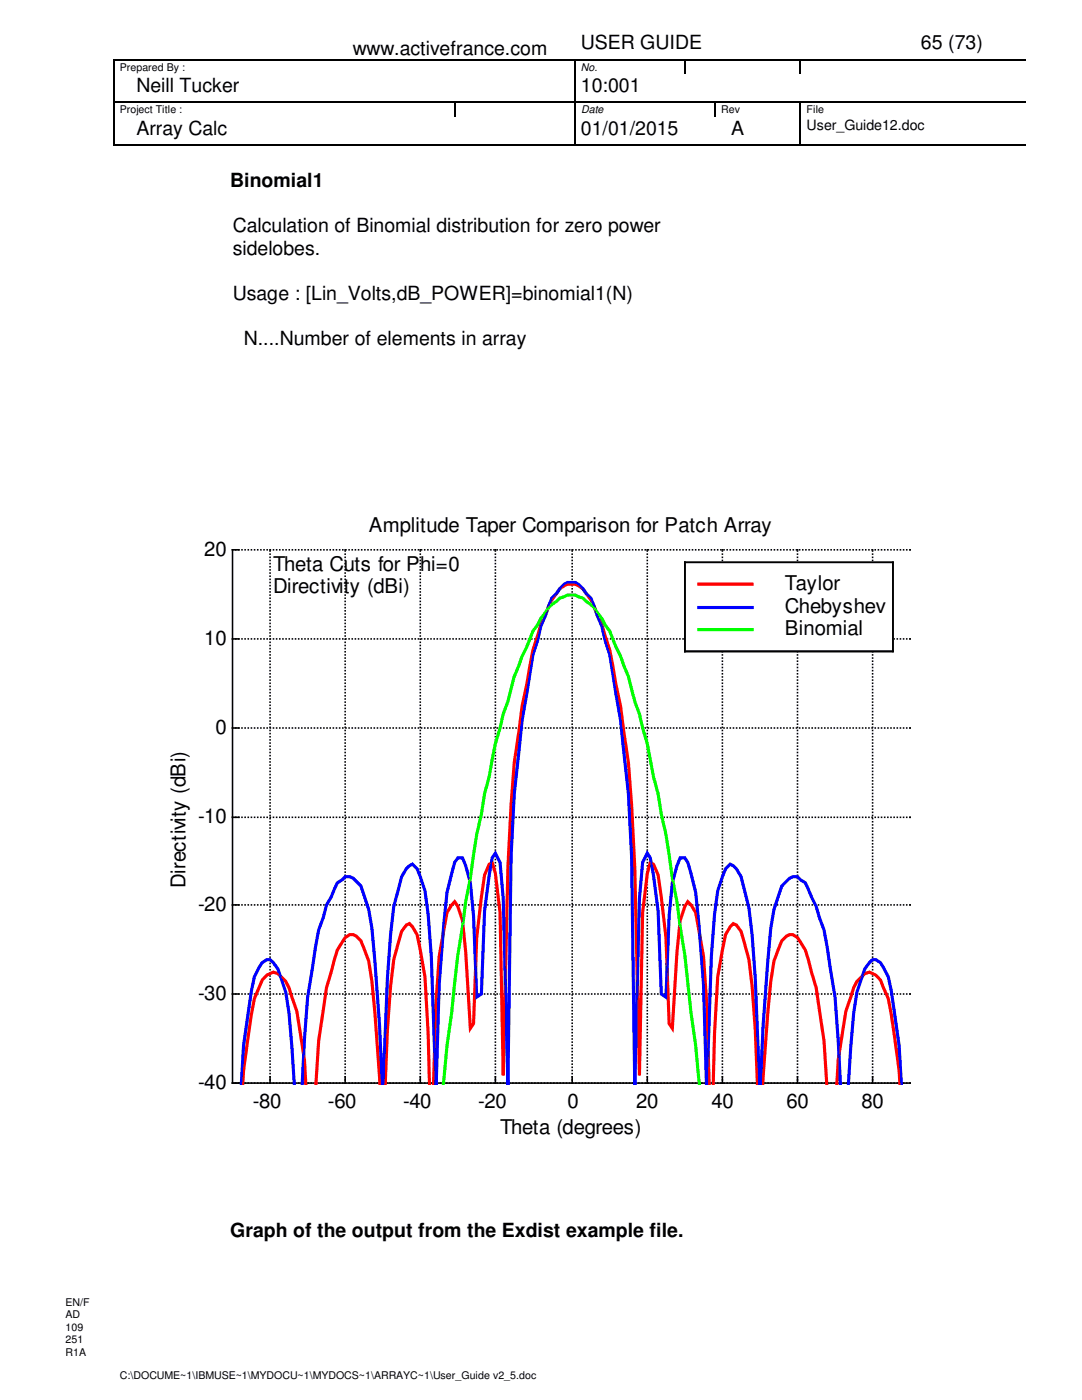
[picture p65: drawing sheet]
<svg xmlns="http://www.w3.org/2000/svg" width="216mm" height="279mm" viewBox="0 0 216 279" stroke-linecap="round" stroke-linejoin="round" font-family="sans-serif">
<defs><g id="words">
<g font-size="4.1">
<text x="73.6" y="106.2">Amplitude Taper Comparison for Patch Array</text>
<text x="40.8" y="110.9">20</text>
<text x="54.5" y="114">Theta Cuts for Phi=0</text>
<text x="54.5" y="118.4">Directivity (dBi)</text>
<text x="156.6" y="117.7">Taylor</text>
<text x="156.6" y="122.4">Chebyshev</text>
<text x="40.8" y="128.7">10</text>
<text x="156.6" y="126.8">Binomial</text>
<text x="43" y="146.4">0</text>
<text x="39.5" y="164.3">-10</text>
<text x="37" y="177.1" transform="rotate(-90 37 177.1)">Directivity (dBi)</text>
<text x="39.5" y="181.7">-20</text>
<text x="39.5" y="199.5">-30</text>
<text x="39.5" y="217.3">-40</text>
<text x="50.5" y="221.1">-80</text>
<text x="65.4" y="221.1">-60</text>
<text x="80.4" y="221.1">-40</text>
<text x="95.4" y="221.1">-20</text>
<text x="113.2" y="221.1">0</text>
<text x="127" y="221.1">20</text>
<text x="141.9" y="221.1">40</text>
<text x="156.9" y="221.1">60</text>
<text x="171.9" y="221.1">80</text>
<text x="99.8" y="226.4">Theta (degrees)</text>
</g>
<g font-size="3.9">
<text x="70.4" y="11">www.activefrance.com</text>
<text x="115.9" y="9.8">USER GUIDE</text>
<text x="183.8" y="9.8">65 (73)</text>
<text x="27.2" y="18.5">Neill Tucker</text>
<text x="115.9" y="18.5">10:001</text>
<text x="27.2" y="27">Array Calc</text>
<text x="115.9" y="27">01/01/2015</text>
<text x="145.9" y="27">A</text>
<text x="45.9" y="37.3">Binomial1</text>
<text x="46.4" y="46.4">Calculation of Binomial distribution for zero power</text>
<text x="46.4" y="50.8">sidelobes.</text>
<text x="46.4" y="59.8">Usage : [Lin_Volts,dB_POWER]=binomial1(N)</text>
<text x="48.6" y="68.8">N....Number of elements in array</text>
<text x="45.9" y="246.9">Graph of the output from the Exdist example file.</text>
</g>
<text font-size="2.8" x="161" y="26">User_Guide12.doc</text>
<g font-size="2.1">
<text x="23.9" y="14.1">Prepared By :</text>
<text x="115.9" y="14.1">No.</text>
<text x="23.9" y="22.6">Project Title :</text>
<text x="116" y="22.6">Date</text>
<text x="143.9" y="22.6">Rev</text>
<text x="161" y="22.6">File</text>
<text x="13.1" y="260.6">EN/F</text>
<text x="13.1" y="263.1">AD</text>
<text x="13.1" y="265.6">109</text>
<text x="13.1" y="268.1">251</text>
<text x="13.1" y="270.6">R1A</text>
<text x="23.9" y="275.3">C:\DOCUME~1\IBMUSE~1\MYDOCU~1\MYDOCS~1\ARRAYC~1\User_Guide v2_5.doc</text>
</g>
</g></defs>
<g fill="#000">
<path d="M22.6 11.8h.2v.3h-.2zM114.6 11.8h.2v.3h-.2zM136.6 11.8h.2v.3h-.2zM159.6 11.8h.2v.3h-.2zM182.4 11.8h.2v.3h-.2zM202.4 11.8h.2v.3h-.2zM202.6 11.8h.3v.3h-.3zM202.9 11.8h1.7v.3h-1.7zM22.6 20.3h.2v.3h-.2zM22.6 28.8h.2v.3h-.2zM90.6 20.3h.2v.3h-.2zM114.6 20.3h.2v.3h-.2z"/>
<path d="M114.6 28.8h.2v.3h-.2zM114.8 20.3h.3v.3h-.3zM142.6 20.3h.2v.3h-.2zM159.6 20.3h.3v.3h-.3zM159.6 28.8h.3v.3h-.3z"/>
</g>
<g fill="none" stroke="#000" stroke-width=".25">
<path d="M22.7 12.1v8.2M22.8 11.9h91.8M114.7 12.1v8.2M114.8 11.9h21.8M136.7 12.1v2.7M136.8 11.9h22.8M159.7 12.1v2.7M159.8 11.9h22.6M182.6 11.9h19.8M22.7 20.6v8.2M22.8 20.4h67.8M22.8 29h91.8"/>
<path d="M90.7 20.6v2.7M90.8 20.4h23.8M114.7 23.3v5.5M114.7 20.6v2.7M114.8 29h44.8M115.1 20.4h27.5M142.7 20.6v2.7M142.8 20.4h16.8M159.7 20.6v8.2M159.9 20.4h44.7M159.9 29h44.7"/>
</g>
<g fill="#fff">
<path d="M12.6 258.5h6v2.5h-6z"/>
<path d="M12.6 261h6v2.5h-6z"/>
<path d="M12.6 263.5h6v2.5h-6z"/>
<path d="M12.6 266h6v2.5h-6z"/>
<path d="M12.6 268.5h6v10.9h-6z"/>
</g>
<path d="M23.9 100h175.2v131.4h-175.2z" fill-rule="evenodd" fill="#fff"/>
<path d="M23.9 100h175.2v131.4h-175.2z" fill="none" stroke="#fff" stroke-width=".31"/>
<path d="M46.4 109.7h135.2v106.5h-135.2z" fill-rule="evenodd" fill="#fff"/>
<path d="M46.4 109.7h135.2v106.5h-135.2z" fill="none" stroke="#fff" stroke-width=".31"/>
<g fill="none" stroke="#000" stroke-width=".31" stroke-dasharray="0 .6">
<path d="M46.4 109.7h135.2M46.4 127.5h135.2M46.4 145.3h135.2M46.4 163.1h135.2M46.4 198.4h135.2M46.4 180.6h135.2M46.4 216.2h135.2M53.9 216.2v-106.5M68.9 216.2v-106.5M83.9 216.2v-106.5M98.8 216.2v-106.5M114.2 216.2v-106.5"/>
<path d="M129.2 216.2v-106.5M144.1 216.2v-106.5M159.1 216.2v-106.5M174.1 216.2v-106.5"/>
</g>
<g fill="none" stroke="#000" stroke-width=".31">
<path d="M47.7 109.7h-1.3v106.5h135.2M46.4 127.5h1.3M46.4 145.3h1.3M46.4 163.1h1.3M46.4 198.4h1.3M46.4 180.6h1.3M53.9 214.9v1.3M68.9 214.9v1.3M83.9 214.9v1.3M98.8 214.9v1.3M114.2 214.9v1.3M129.2 214.9v1.3"/>
<path d="M144.1 214.9v1.3M159.1 214.9v1.3M174.1 214.9v1.3"/>
</g>
<path d="M48.4 216.5a173.8 173.8 0 0 1 2.4-17.2l.9-2.2a3.9 3.9 0 0 1 2.8-3.1l1 .3a6.8 6.8 0 0 1 2.8 4.7l.9 2.8 .6 3.7 .9 6 .3 5M63 216.5l.6-8.8 1.6-10.6 2.1-7.5 1.6-2.5 .9-.6h.6l.7 .3 .9 .9 1.6 4.1a251.4 251.4 0 0 1 2.2 24.7M76.9 216.5l.4-11 .6-8.7 .7-5.3 1.5-5.6 1-1.3 .6-.3 .6 .7 .9 1.5 1.6 8.4 .6 11.3 .3 10.3M86.5 216.5l.5-16.3 .6-9.3 1.6-8.8 .9-1.5 .6-.6 .7 .9 .9 2.8 .6 6.2 1 15.3 .6-.9 .6-17.2 1-8.1 .6-4.4 .9-2.1 .6-.4 .6 2.2 1 7.8 .6 32.5 .9-41.5 .7-12.5 .6-8.4 1.6-11.3 2.1-11.2 1.6-5 .9-1.9a13.3 13.3 0 0 1 2.9-5.3 3.2 3.2 0 0 1 5.3 .9l.9 1.3 .6 1.2 .7 1.9 .9 1.9 1.6 5 2.1 11.2 1.6 11.3 .6 8.4 .7 12.5 .9 41.5 .6-32.5 1-7.8 .6-2.2 .6 .4 .9 2.1 .7 4.4 .9 8.1 .6 17.2 .7 .9 .9-15.3 .6-6.2 1-2.8 .5-.9 .7 .6 .9 1.5 1.6 8.8 .6 9.3 .5 16.3M142.3 216.5l.3-10.3 .6-11.3 1.6-8.4 .9-1.5 .6-.7 .6 .3 1 1.3 1.5 5.6 .7 5.3 .6 8.7 .4 11M152.2 216.5a251.4 251.4 0 0 1 2.2-24.7l1.6-4.1 .9-.9 .7-.3h.6l.9 .6 1.6 2.5 2.2 7.5 1.5 10.6 .6 8.8M167 216.5l.3-5 .9-6 .6-3.7 1-2.8a6.8 6.8 0 0 1 2.8-4.7l.9-.3a3.8 3.8 0 0 1 2.8 3.1l.9 2.2a173.8 173.8 0 0 1 2.4 17.2" fill="none" stroke="#f00" stroke-width=".62"/>
<path d="M48.1 216.5l.5-7.8 1.6-11 .6-2.8 1.5-2.8 1-.6h.6l.6 .6 1 1.3 1.5 4.6 .7 4.1 1 14.4M60.3 216.5l.4-9.1 .7-8.4 2.2-13.4 .9-2.5 .7-2.5 .9-1.6 1.2-2.8 .9-.6 .7-.6h.9l.6 .3 1.6 1.5 1.6 4.7 .6 3.8 .6 6.5 .9 12.8 .6 11.9M76.5 216.5l.8-21.3 .6-8.7 .7-5.6 1.5-5.9 1-1.6 .6-.6 .6-.3 .9 .9 1.6 4.4 .6 4.7 .7 8.4 .8 25.6M87 216.5l.6-20 1-12.2 .6-6.2 .9-3.8 .6-2.2 .7-.9h.9l.6 1.6 1 3.4 .6 6.6 .6 16.2 1-.6 .6-16.6 .9-7.2 .6-3.4 .6-.9 1 1.8 .6 7.2 .9 37.2M101.3 216.5l.7-45.6 .6-12.5 1.6-14.7 2.1-13.1 1-2.8 .6-2.8 2.2-5.6 .9-1 .7-.9a2.65 2.65 0 0 1 4.6 0l.7 .9 .9 1 2.2 5.6 .6 2.8 1 2.8 2.1 13.1 1.6 14.7 .6 12.5 .7 45.6 .9-37.2 .6-7.2 1-1.8 .6 .9 .6 3.4 .9 7.2 .7 16.6 .9 .6 .6-16.2 .7-6.6 .9-3.4 .6-1.6h1l.5 .9 .7 2.2 .9 3.8 .6 6.2 1 12.2 .6 20M141.1 216.5l.8-25.6 .7-8.4 .6-4.7 1.6-4.4 .9-.9 .6 .3 .6 .6 1 1.6 1.5 6.2 .7 5.3 .6 8.7 .9 21.3M151.7 216.5l.6-11.9 1.5-19.3 .6-3.8 1.6-4.7 1.6-1.5 .6-.3h.9l.7 .6 .9 .6 2.2 4.7 1.5 4.7 2.2 13.4 1.1 17.5M169.3 216.5l1-14.4 .7-4.1 1.6-4.6 .9-1.3 .6-.6h.7l.9 .6 1.5 2.8 .6 2.8 1.6 11 .5 7.8" fill="none" stroke="#00f" stroke-width=".62"/>
<path d="M88.4 216.5l.8-7.8 .9-6.6 1.3-11.5 3.7-24.1 1-4 .6-4.1 .9-3.4 1.2-6.6 1-3.1 .6-2.8 .9-2.5 1.3-5 3.7-9.1 1-1.2a20.5 20.5 0 0 1 2.8-4.1l1.6-1.2 1.5-.7h1.6l1.5 .7 1.6 1.2a20.5 20.5 0 0 1 2.8 4.1l1 1.2 3.7 9.1 1.3 5 .9 2.5 .6 2.8 1 3.1 1.2 6.6 .9 3.4 .7 4.1 .9 4 3.8 24.1 1.2 11.5 .9 6.6 .8 7.8" fill="none" stroke="#0f0" stroke-width=".62"/>
<path d="M48.4 216.5a173.8 173.8 0 0 1 2.4-17.2l.9-2.2a3.9 3.9 0 0 1 2.8-3.1l1 .3a6.8 6.8 0 0 1 2.8 4.7l.9 2.8 .6 3.7 .9 6 .3 5M63 216.5l.6-8.8 1.6-10.6 2.1-7.5 1.6-2.5 .9-.6h.6l.7 .3 .9 .9 1.6 4.1a251.4 251.4 0 0 1 2.2 24.7M76.9 216.5l.4-11 .6-8.7 .7-5.3 1.5-5.6 1-1.3 .6-.3 .6 .7 .9 1.5 1.6 8.4 .6 11.3 .3 10.3M86.5 216.5l.5-16.3 .6-9.3 1.6-8.8 .9-1.5 .6-.6 .7 .9 .9 2.8 .6 6.2 1 15.3 .6-.9 .6-17.2 1-8.1 .6-4.4 .9-2.1 .6-.4 .6 2.2 1 7.8 .6 32.5 .9-41.5 .7-12.5 .6-8.4 1.6-11.3 2.1-11.2 1.6-5 .9-1.9a13.3 13.3 0 0 1 2.9-5.3 3.2 3.2 0 0 1 5.3 .9l.9 1.3 .6 1.2 .7 1.9 .9 1.9 1.6 5 2.1 11.2 1.6 11.3 .6 8.4 .7 12.5 .9 41.5 .6-32.5 1-7.8 .6-2.2 .6 .4 .9 2.1 .7 4.4 .9 8.1 .6 17.2 .7 .9 .9-15.3 .6-6.2 1-2.8 .5-.9 .7 .6 .9 1.5 1.6 8.8 .6 9.3 .5 16.3M142.3 216.5l.3-10.3 .6-11.3 1.6-8.4 .9-1.5 .6-.7 .6 .3 1 1.3 1.5 5.6 .7 5.3 .6 8.7 .4 11M152.2 216.5a251.4 251.4 0 0 1 2.2-24.7l1.6-4.1 .9-.9 .7-.3h.6l.9 .6 1.6 2.5 2.2 7.5 1.5 10.6 .6 8.8M167 216.5l.3-5 .9-6 .6-3.7 1-2.8a6.8 6.8 0 0 1 2.8-4.7l.9-.3a3.8 3.8 0 0 1 2.8 3.1l.9 2.2a173.8 173.8 0 0 1 2.4 17.2" fill="none" stroke="#f00" stroke-width=".31"/>
<path d="M48.1 216.5l.5-7.8 1.6-11 .6-2.8 1.5-2.8 1-.6h.6l.6 .6 1 1.3 1.5 4.6 .7 4.1 1 14.4M60.3 216.5l.4-9.1 .7-8.4 2.2-13.4 .9-2.5 .7-2.5 .9-1.6 1.2-2.8 .9-.6 .7-.6h.9l.6 .3 1.6 1.5 1.6 4.7 .6 3.8 .6 6.5 .9 12.8 .6 11.9M76.5 216.5l.8-21.3 .6-8.7 .7-5.6 1.5-5.9 1-1.6 .6-.6 .6-.3 .9 .9 1.6 4.4 .6 4.7 .7 8.4 .8 25.6M87 216.5l.6-20 1-12.2 .6-6.2 .9-3.8 .6-2.2 .7-.9h.9l.6 1.6 1 3.4 .6 6.6 .6 16.2 1-.6 .6-16.6 .9-7.2 .6-3.4 .6-.9 1 1.8 .6 7.2 .9 37.2M101.3 216.5l.7-45.6 .6-12.5 1.6-14.7 2.1-13.1 1-2.8 .6-2.8 2.2-5.6 .9-1 .7-.9a2.65 2.65 0 0 1 4.6 0l.7 .9 .9 1 2.2 5.6 .6 2.8 1 2.8 2.1 13.1 1.6 14.7 .6 12.5 .7 45.6 .9-37.2 .6-7.2 1-1.8 .6 .9 .6 3.4 .9 7.2 .7 16.6 .9 .6 .6-16.2 .7-6.6 .9-3.4 .6-1.6h1l.5 .9 .7 2.2 .9 3.8 .6 6.2 1 12.2 .6 20M141.1 216.5l.8-25.6 .7-8.4 .6-4.7 1.6-4.4 .9-.9 .6 .3 .6 .6 1 1.6 1.5 6.2 .7 5.3 .6 8.7 .9 21.3M151.7 216.5l.6-11.9 1.5-19.3 .6-3.8 1.6-4.7 1.6-1.5 .6-.3h.9l.7 .6 .9 .6 2.2 4.7 1.5 4.7 2.2 13.4 1.1 17.5M169.3 216.5l1-14.4 .7-4.1 1.6-4.6 .9-1.3 .6-.6h.7l.9 .6 1.5 2.8 .6 2.8 1.6 11 .5 7.8" fill="none" stroke="#00f" stroke-width=".31"/>
<path d="M88.4 216.5l.8-7.8 .9-6.6 1.3-11.5 3.7-24.1 1-4 .6-4.1 .9-3.4 1.2-6.6 1-3.1 .6-2.8 .9-2.5 1.3-5 3.7-9.1 1-1.2a20.5 20.5 0 0 1 2.8-4.1l1.6-1.2 1.5-.7h1.6l1.5 .7 1.6 1.2a20.5 20.5 0 0 1 2.8 4.1l1 1.2 3.7 9.1 1.3 5 .9 2.5 .6 2.8 1 3.1 1.2 6.6 .9 3.4 .7 4.1 .9 4 3.8 24.1 1.2 11.5 .9 6.6 .8 7.8" fill="none" stroke="#0f0" stroke-width=".31"/>
<path d="M136.7 112.2h41.5v17.8h-41.5z" fill-rule="evenodd" fill="#fff"/>
<path d="M136.7 112.2h41.5v17.8h-41.5z" fill="none" stroke="#fff" stroke-width=".31"/>
<path d="M136.7 112.2h41.5v17.8h-41.5z" fill="none" stroke="#000" stroke-width=".31"/>
<path d="M139.4 116.6h10.7" fill="none" stroke="#f00" stroke-width=".62"/>
<path d="M139.4 121.2h10.7" fill="none" stroke="#00f" stroke-width=".62"/>
<path d="M139.4 125.6h10.7" fill="none" stroke="#0f0" stroke-width=".62"/>
<use href="#words"/>
</svg>
